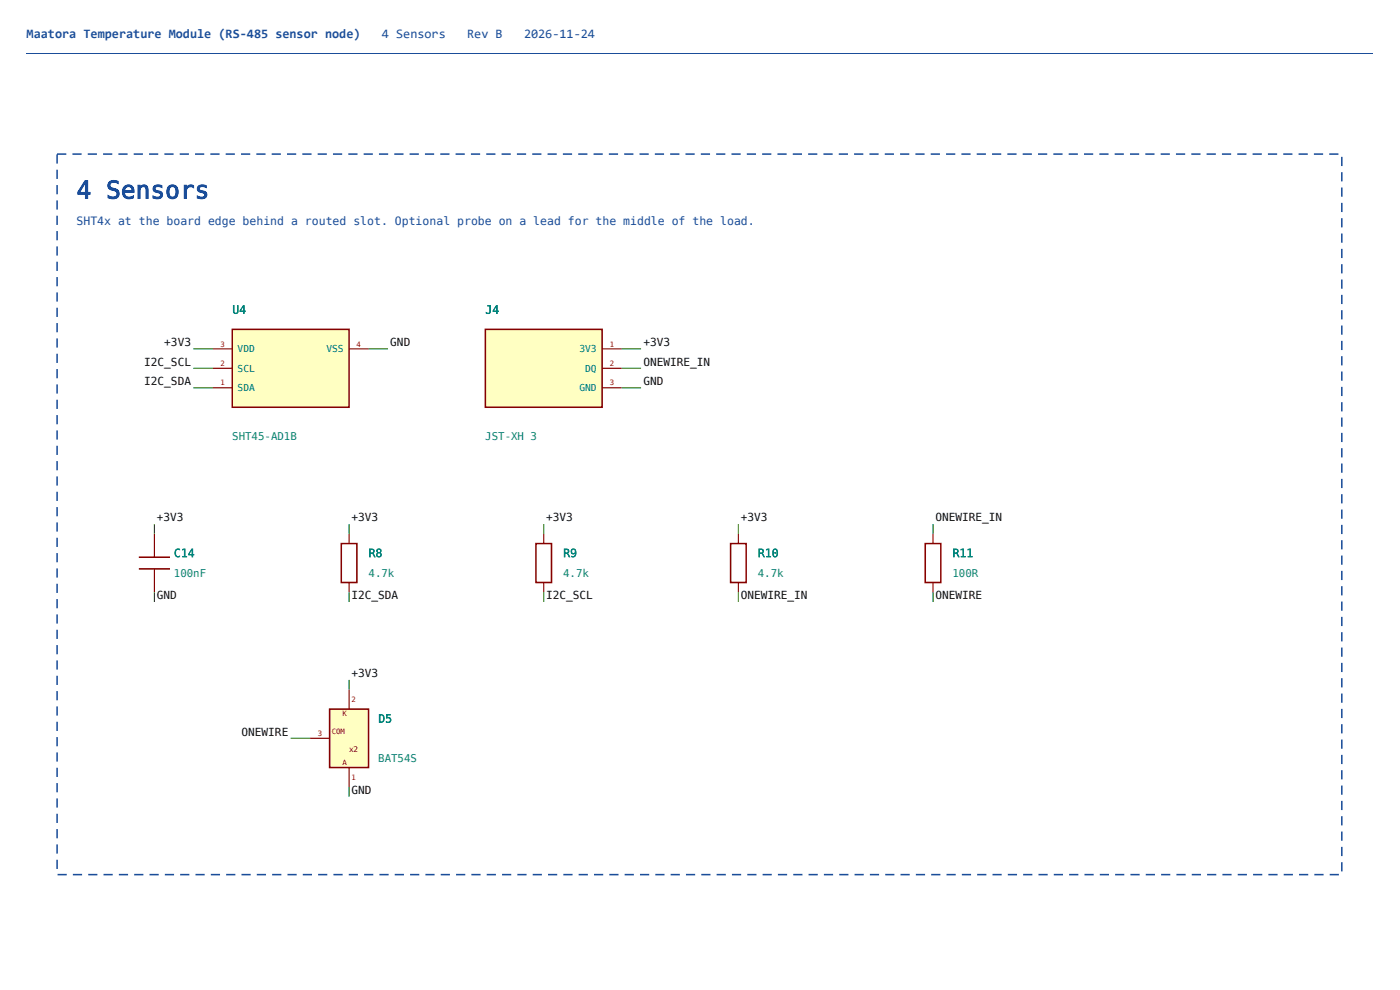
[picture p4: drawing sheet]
<svg xmlns="http://www.w3.org/2000/svg" width="420mm" height="297mm" viewBox="0 0 420 297" stroke-linecap="round" stroke-linejoin="round" font-family="sans-serif">
<defs><g id="words">
<text font-size="7.4" fill="#1a4d99" x="23" y="59.6">4 Sensors</text>
<g font-size="3.9" fill="#1a4d99">
<text x="8" y="11.4">Maatora Temperature Module (RS-485 sensor node)</text>
<text x="114.6" y="11.4">4 Sensors</text>
<text x="140.2" y="11.4">Rev B</text>
<text x="157.3" y="11.4">2026-11-24</text>
</g>
<text font-size="3.5" fill="#1a4d99" x="23" y="67.4">SHT4x at the board edge behind a routed slot. Optional probe on a lead for the middle of the load.</text>
<g font-size="3.5" fill="#008484">
<text x="69.7" y="94.1">U4</text>
<text x="145.7" y="94.1">J4</text>
<text x="52.2" y="167.1">C14</text>
<text x="110.6" y="167.1">R8</text>
<text x="169" y="167.1">R9</text>
<text x="227.5" y="167.1">R10</text>
<text x="285.9" y="167.1">R11</text>
<text x="113.5" y="216.8">D5</text>
</g>
<g font-size="3.3" fill="#0f0f0f">
<text x="49.3" y="103.8">+3V3</text>
<text x="117.1" y="103.8">GND</text>
<text x="193.1" y="103.8">+3V3</text>
<text x="43.3" y="109.7">I2C_SCL</text>
<text x="193.1" y="109.7">ONEWIRE_IN</text>
<text x="43.3" y="115.5">I2C_SDA</text>
<text x="193.1" y="115.5">GND</text>
<text x="47" y="156.4">+3V3</text>
<text x="105.5" y="156.4">+3V3</text>
<text x="163.9" y="156.4">+3V3</text>
<text x="222.3" y="156.4">+3V3</text>
<text x="280.7" y="156.4">ONEWIRE_IN</text>
<text x="47" y="179.8">GND</text>
<text x="105.5" y="179.8">I2C_SDA</text>
<text x="163.9" y="179.8">I2C_SCL</text>
<text x="222.3" y="179.8">ONEWIRE_IN</text>
<text x="280.7" y="179.8">ONEWIRE</text>
<text x="105.5" y="203.2">+3V3</text>
<text x="72.5" y="220.7">ONEWIRE</text>
<text x="105.5" y="238.2">GND</text>
</g>
<g font-size="3.2" fill="#008484">
<text x="69.7" y="132.1">SHT45-AD1B</text>
<text x="145.7" y="132.1">JST-XH 3</text>
<text x="52.2" y="173">100nF</text>
<text x="110.6" y="173">4.7k</text>
<text x="169" y="173">4.7k</text>
<text x="227.5" y="173">4.7k</text>
<text x="285.9" y="173">100R</text>
<text x="113.5" y="228.5">BAT54S</text>
</g>
<g font-size="2.9" fill="#006464">
<text x="71.3" y="105.7">VDD</text>
<text x="98" y="105.7">VSS</text>
<text x="173.9" y="105.7">3V3</text>
<text x="71.3" y="111.5">SCL</text>
<text x="175.7" y="111.5">DQ</text>
<text x="71.3" y="117.4">SDA</text>
<text x="173.9" y="117.4">GND</text>
</g>
<text font-size="2.3" fill="#840000" x="104.8" y="225.8">x2</text>
<g font-size="2.2" fill="#a90000">
<text x="66.1" y="104">3</text>
<text x="107" y="104">4</text>
<text x="183" y="104">1</text>
<text x="66.1" y="109.8">2</text>
<text x="183" y="109.8">2</text>
<text x="66.1" y="115.6">1</text>
<text x="183" y="115.6">3</text>
<text x="102.8" y="214.8">K</text>
<text x="105.5" y="210.5">2</text>
<text x="95.4" y="220.8">3</text>
<text x="99.6" y="220.3">COM</text>
<text x="102.8" y="229.6">A</text>
<text x="105.5" y="233.9">1</text>
</g>
</g></defs>
<path d="M7.9 16h404.1" fill="none" stroke="#1a4d99" stroke-width=".3"/>
<path d="M7.9 37h404v234.6h-404z" fill="#fff"/>
<path d="M21.7 46h2.8v.5h-2.8zM26.3 46h2.8v.5h-2.8zM30.9 46h2.8v.5h-2.8zM35.5 46h2.8v.5h-2.8zM40.1 46h2.8v.5h-2.8zM44.7 46h2.8v.5h-2.8zM49.3 46h2.8v.5h-2.8zM53.9 46h2.8v.5h-2.8zM58.5 46h2.8v.5h-2.8zM63.1 46h2.8v.5h-2.8zM67.7 46h2.8v.5h-2.8zM72.3 46h2.8v.5h-2.8zM76.9 46h2.8v.5h-2.8zM81.5 46h2.8v.5h-2.8zM86.1 46h2.8v.5h-2.8zM90.7 46h2.8v.5h-2.8zM95.3 46h2.8v.5h-2.8zM99.9 46h2.8v.5h-2.8zM104.5 46h2.8v.5h-2.8zM109.1 46h2.8v.5h-2.8zM113.7 46h2.8v.5h-2.8zM118.3 46h2.8v.5h-2.8zM122.9 46h2.8v.5h-2.8zM127.5 46h2.8v.5h-2.8zM132.1 46h2.8v.5h-2.8zM136.7 46h2.8v.5h-2.8zM141.3 46h2.8v.5h-2.8zM145.9 46h2.8v.5h-2.8zM150.5 46h2.8v.5h-2.8zM155.1 46h2.8v.5h-2.8zM159.7 46h2.8v.5h-2.8zM164.3 46h2.8v.5h-2.8zM168.9 46h2.8v.5h-2.8zM173.5 46h2.8v.5h-2.8zM178.1 46h2.8v.5h-2.8zM182.7 46h2.8v.5h-2.8zM187.3 46h2.8v.5h-2.8zM191.9 46h2.8v.5h-2.8zM196.5 46h2.8v.5h-2.8zM201.1 46h2.8v.5h-2.8zM205.8 46h2.7v.5h-2.7zM210.4 46h2.7v.5h-2.7zM215 46h2.7v.5h-2.7zM219.6 46h2.7v.5h-2.7zM224.2 46h2.7v.5h-2.7zM228.8 46h2.7v.5h-2.7zM233.4 46h2.7v.5h-2.7zM238 46h2.7v.5h-2.7zM242.6 46h2.7v.5h-2.7zM247.2 46h2.7v.5h-2.7zM251.8 46h2.7v.5h-2.7zM256.4 46h2.7v.5h-2.7zM261 46h2.7v.5h-2.7zM265.6 46h2.7v.5h-2.7zM270.2 46h2.7v.5h-2.7zM274.8 46h2.7v.5h-2.7zM279.4 46h2.7v.5h-2.7zM284 46h2.7v.5h-2.7zM288.6 46h2.7v.5h-2.7zM293.2 46h2.7v.5h-2.7zM297.8 46h2.7v.5h-2.7zM302.4 46h2.7v.5h-2.7zM307 46h2.7v.5h-2.7zM311.6 46h2.7v.5h-2.7zM316.2 46h2.7v.5h-2.7zM320.8 46h2.7v.5h-2.7zM325.4 46h2.7v.5h-2.7zM330 46h2.7v.5h-2.7zM334.6 46h2.7v.5h-2.7zM339.2 46h2.7v.5h-2.7zM343.8 46h2.7v.5h-2.7zM348.4 46h2.7v.5h-2.7zM353 46h2.7v.5h-2.7zM357.6 46h2.7v.5h-2.7zM362.2 46h2.7v.5h-2.7zM366.8 46h2.7v.5h-2.7zM371.4 46h2.7v.5h-2.7zM376 46h2.7v.5h-2.7zM380.6 46h2.7v.5h-2.7zM385.2 46h2.7v.5h-2.7zM389.8 46h2.7v.5h-2.7zM394.4 46h2.7v.5h-2.7zM399 46h2.7v.5h-2.7zM402.5 47.1h.5v2.7h-.5zM402.5 51.7h.5v2.7h-.5zM402.5 56.3h.5v2.7h-.5zM402.5 60.9h.5v2.7h-.5zM402.5 65.5h.5v2.7h-.5zM402.5 70.1h.5v2.7h-.5zM402.5 74.7h.5v2.7h-.5zM402.5 79.3h.5v2.7h-.5zM402.5 83.9h.5v2.7h-.5zM402.5 88.5h.5v2.7h-.5zM402.5 93.1h.5v2.7h-.5zM402.5 97.7h.5v2.7h-.5zM402.5 102.3h.5v2.7h-.5zM402.5 106.9h.5v2.7h-.5zM402.5 111.5h.5v2.7h-.5zM402.5 116.1h.5v2.7h-.5zM402.5 120.7h.5v2.7h-.5zM402.5 125.3h.5v2.7h-.5zM402.5 129.9h.5v2.7h-.5zM402.5 134.5h.5v2.7h-.5zM402.5 139.1h.5v2.7h-.5zM402.5 143.7h.5v2.7h-.5zM402.5 148.3h.5v2.7h-.5zM402.5 152.9h.5v2.7h-.5zM402.5 157.5h.5v2.7h-.5zM402.5 162.1h.5v2.7h-.5zM402.5 166.7h.5v2.7h-.5zM402.5 171.3h.5v2.7h-.5zM402.5 175.9h.5v2.7h-.5zM402.5 180.5h.5v2.7h-.5zM402.5 185.1h.5v2.7h-.5zM402.5 189.7h.5v2.7h-.5zM402.5 194.3h.5v2.7h-.5zM402.5 198.9h.5v2.7h-.5zM402.5 203.5h.5v2.7h-.5zM402.5 208.1h.5v2.7h-.5zM402.5 212.7h.5v2.7h-.5zM402.5 217.3h.5v2.7h-.5zM402.5 221.9h.5v2.7h-.5zM402.5 226.5h.5v2.7h-.5zM402.5 231.1h.5v2.7h-.5zM402.5 235.7h.5v2.7h-.5zM402.5 240.3h.5v2.7h-.5zM402.5 244.9h.5v2.7h-.5zM402.5 249.5h.5v2.7h-.5zM402.5 254.1h.5v2.7h-.5zM402.5 258.7h.5v2.7h-.5zM399.1 262.2h2.8v.4h-2.8zM394.5 262.2h2.8v.4h-2.8zM389.9 262.2h2.8v.4h-2.8zM385.3 262.2h2.8v.4h-2.8zM380.7 262.2h2.8v.4h-2.8zM376.1 262.2h2.8v.4h-2.8zM371.5 262.2h2.8v.4h-2.8zM366.9 262.2h2.8v.4h-2.8zM362.3 262.2h2.8v.4h-2.8zM357.7 262.2h2.8v.4h-2.8zM353.1 262.2h2.8v.4h-2.8zM348.5 262.2h2.8v.4h-2.8zM343.9 262.2h2.8v.4h-2.8zM339.3 262.2h2.8v.4h-2.8zM334.7 262.2h2.8v.4h-2.8zM330.1 262.2h2.8v.4h-2.8zM325.5 262.2h2.8v.4h-2.8zM320.9 262.2h2.8v.4h-2.8zM316.3 262.2h2.8v.4h-2.8zM311.7 262.2h2.8v.4h-2.8zM307.1 262.2h2.8v.4h-2.8zM302.5 262.2h2.8v.4h-2.8zM297.9 262.2h2.8v.4h-2.8zM293.3 262.2h2.8v.4h-2.8zM288.7 262.2h2.8v.4h-2.8zM284.1 262.2h2.8v.4h-2.8zM279.5 262.2h2.8v.4h-2.8zM274.9 262.2h2.8v.4h-2.8zM270.3 262.2h2.8v.4h-2.8zM265.7 262.2h2.8v.4h-2.8zM261.1 262.2h2.8v.4h-2.8zM256.5 262.2h2.8v.4h-2.8zM251.9 262.2h2.8v.4h-2.8zM247.3 262.2h2.8v.4h-2.8zM242.7 262.2h2.8v.4h-2.8zM238.1 262.2h2.8v.4h-2.8zM233.5 262.2h2.8v.4h-2.8zM228.9 262.2h2.7v.4h-2.7zM224.3 262.2h2.7v.4h-2.7zM219.7 262.2h2.7v.4h-2.7zM215.1 262.2h2.7v.4h-2.7zM210.5 262.2h2.7v.4h-2.7zM205.9 262.2h2.7v.4h-2.7zM201.3 262.2h2.7v.4h-2.7zM196.7 262.2h2.7v.4h-2.7zM192.1 262.2h2.7v.4h-2.7zM187.5 262.2h2.7v.4h-2.7zM182.9 262.2h2.7v.4h-2.7zM178.3 262.2h2.7v.4h-2.7zM173.7 262.2h2.7v.4h-2.7zM169.1 262.2h2.7v.4h-2.7zM164.5 262.2h2.7v.4h-2.7zM159.9 262.2h2.7v.4h-2.7zM155.3 262.2h2.7v.4h-2.7zM150.7 262.2h2.7v.4h-2.7zM146.1 262.2h2.7v.4h-2.7zM141.5 262.2h2.7v.4h-2.7zM136.9 262.2h2.7v.4h-2.7zM132.3 262.2h2.7v.4h-2.7zM127.7 262.2h2.7v.4h-2.7zM123.1 262.2h2.7v.4h-2.7zM118.5 262.2h2.7v.4h-2.7zM113.9 262.2h2.7v.4h-2.7zM109.3 262.2h2.7v.4h-2.7zM104.7 262.2h2.7v.4h-2.7zM100.1 262.2h2.7v.4h-2.7zM95.5 262.2h2.7v.4h-2.7zM90.9 262.2h2.7v.4h-2.7zM86.3 262.2h2.7v.4h-2.7zM81.7 262.2h2.7v.4h-2.7zM77.1 262.2h2.7v.4h-2.7zM72.5 262.2h2.7v.4h-2.7zM67.9 262.2h2.7v.4h-2.7zM63.3 262.2h2.7v.4h-2.7zM58.7 262.2h2.7v.4h-2.7zM54.1 262.2h2.7v.4h-2.7zM49.5 262.2h2.7v.4h-2.7zM44.9 262.2h2.7v.4h-2.7zM40.3 262.2h2.7v.4h-2.7zM35.7 262.2h2.7v.4h-2.7zM31.1 262.2h2.7v.4h-2.7zM26.5 262.2h2.7v.4h-2.7zM21.9 262.2h2.7v.4h-2.7zM17.3 262.2h2.7v.4h-2.7zM16.9 257.9h.5v2.8h-.5zM16.9 253.3h.5v2.8h-.5zM16.9 248.7h.5v2.8h-.5zM16.9 244.1h.5v2.8h-.5zM16.9 239.5h.5v2.8h-.5zM16.9 234.9h.5v2.8h-.5zM16.9 230.3h.5v2.8h-.5zM16.9 225.7h.5v2.8h-.5zM16.9 221.1h.5v2.8h-.5zM16.9 216.5h.5v2.8h-.5zM16.9 211.9h.5v2.8h-.5zM16.9 207.3h.5v2.8h-.5zM16.9 202.7h.5v2.8h-.5zM16.9 198.1h.5v2.8h-.5zM16.9 193.5h.5v2.8h-.5zM16.9 188.9h.5v2.8h-.5zM16.9 184.3h.5v2.8h-.5zM16.9 179.7h.5v2.8h-.5zM16.9 175.1h.5v2.8h-.5zM16.9 170.5h.5v2.8h-.5zM16.9 165.9h.5v2.8h-.5zM16.9 161.3h.5v2.8h-.5zM16.9 156.7h.5v2.8h-.5zM16.9 152.1h.5v2.8h-.5zM16.9 147.5h.5v2.8h-.5zM16.9 142.9h.5v2.8h-.5zM16.9 138.3h.5v2.8h-.5zM16.9 133.7h.5v2.8h-.5zM16.9 129.1h.5v2.8h-.5zM16.9 124.5h.5v2.8h-.5zM16.9 119.9h.5v2.8h-.5zM16.9 115.3h.5v2.8h-.5zM16.9 110.7h.5v2.8h-.5zM16.9 106.1h.5v2.8h-.5zM16.9 101.5h.5v2.8h-.5zM16.9 96.9h.5v2.8h-.5zM16.9 92.3h.5v2.8h-.5zM16.9 87.7h.5v2.8h-.5zM16.9 83.1h.5v2.8h-.5zM16.9 78.5h.5v2.8h-.5zM16.9 73.9h.5v2.8h-.5zM16.9 69.3h.5v2.8h-.5zM16.9 64.7h.5v2.8h-.5zM16.9 60.1h.5v2.8h-.5zM16.9 55.5h.5v2.8h-.5zM16.9 50.9h.5v2.8h-.5zM16.9 46.3h.5v2.8h-.5zM17.1 46h2.8v.5h-2.8z" fill="#1a4d99"/>
<g fill="none" stroke="#009600" stroke-width=".35">
<path d="M58 104.7h5.9M58 110.5h5.9M58 116.3h5.9M110.6 104.7h5.9M186.6 104.7h5.8M186.6 110.5h5.8M186.6 116.3h5.8M46.3 157.2v3M104.8 157.2v3M163.2 157.2v3M221.6 157.2v3M280 157.2v3"/>
<path d="M46.3 177.7v2.9M104.8 177.7v2.9M163.2 177.7v2.9M221.6 177.7v2.9M280 177.7v2.9M104.8 204v2.9M87.2 221.5h5.9M104.8 236.1v2.9"/>
</g>
<path d="M69.7 98.8h35.1v23.4h-35.1z" fill="#ffffc2"/>
<path d="M69.7 98.8h35.1v23.4h-35.1z" fill="none" stroke="#840000" stroke-width=".46"/>
<path d="M63.9 104.7h5.8M63.9 110.5h5.8M63.9 116.3h5.8M104.8 104.7h5.8" fill="none" stroke="#840000" stroke-width=".35"/>
<path d="M145.7 98.8h35v23.4h-35z" fill="#ffffc2"/>
<path d="M145.7 98.8h35v23.4h-35zM41.7 167.2h9.3M41.7 170.7h9.3M102.4 163.1h4.7v11.7h-4.7zM160.9 163.1h4.6v11.7h-4.6zM219.3 163.1h4.7v11.7h-4.7zM277.7 163.1h4.7v11.7h-4.7z" fill="none" stroke="#840000" stroke-width=".46"/>
<g fill="none" stroke="#840000" stroke-width=".35">
<path d="M180.7 104.7h5.9M180.7 110.5h5.9M180.7 116.3h5.9M46.3 160.2v7M46.3 170.7v7M104.8 160.2v2.9M104.8 174.8v2.9M163.2 160.2v2.9M163.2 174.8v2.9M221.6 160.2v2.9M221.6 174.8v2.9M280 160.2v2.9"/>
<path d="M280 174.8v2.9"/>
</g>
<path d="M98.9 212.7h11.7v17.6h-11.7z" fill="#ffffc2"/>
<path d="M98.9 212.7h11.7v17.6h-11.7z" fill="none" stroke="#840000" stroke-width=".46"/>
<path d="M104.8 206.9v5.8M93.1 221.5h5.8M104.8 230.3v5.8" fill="none" stroke="#840000" stroke-width=".35"/>
<use href="#words"/>
</svg>
